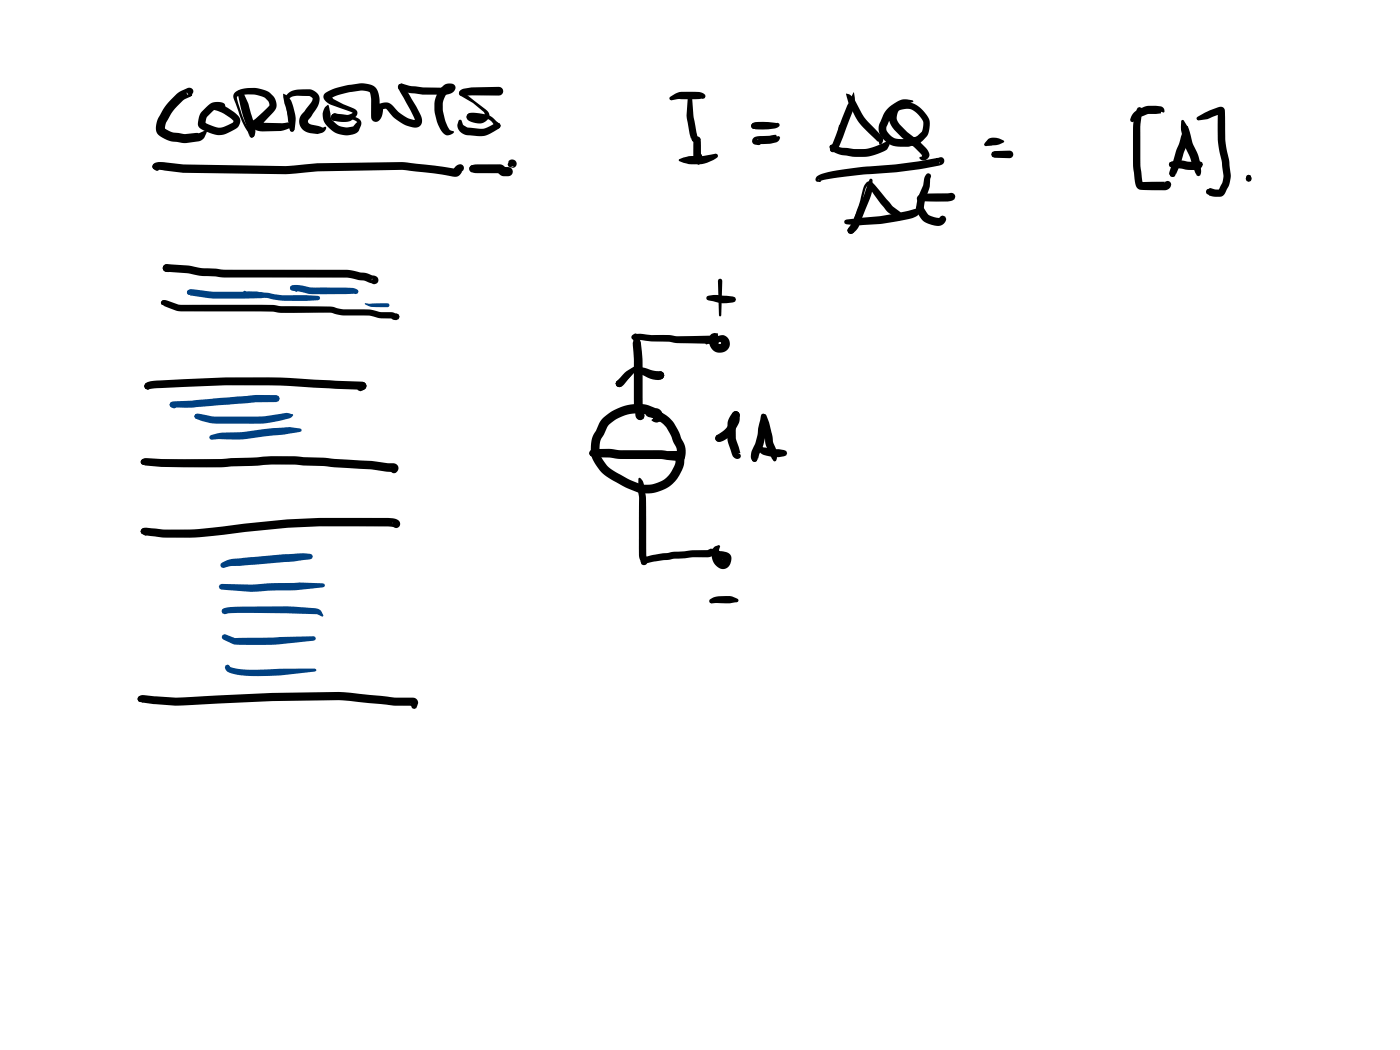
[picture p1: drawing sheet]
<svg xmlns="http://www.w3.org/2000/svg" width="285mm" height="214mm" viewBox="0 0 285 214" stroke-linecap="round" stroke-linejoin="round" font-family="sans-serif">
<g fill="#000">
<path d="M35.4 19.7a5.9 5.9 0 0 1 2.6-1.7h-.1a.82 .82 0 0 1 1.2 0 .82 .82 0 0 1 .1 1.2l-.2 .3-.3 .1-.3-.1-.3-.7-.1 .1a.74 .74 0 0 0 1.1 .5l-.1 .2a10.2 10.2 0 0 0-5.2 5.3l-.2 1.3-.1-.1 1.5 .8 1.3 .2a6.5 6.5 0 0 0 3.6 0h.6l1.4-.6 .2 .1-.1 .5-.5 1.1a1.88 1.88 0 0 1-1.4 .6 7.1 7.1 0 0 1-4 .1 5.6 5.6 0 0 1-4.2-1.9 3.9 3.9 0 0 1 .7-3.5 11.7 11.7 0 0 1 2.8-3.8zM48.5 18.5l.4-.2 .4 .1 .2 .3a34.5 34.5 0 0 1 2.4 7.3 2.47 2.47 0 0 1-.2 1.8l-.4 .2-.4-.1-.2-.4 .2-.3-.2 .2-1.6-5.2-.7-3.2zM57.7 19.1a3.2 3.2 0 0 1 2 2.7 7.6 7.6 0 0 1 .2 4.6l-.1 .3-.3 .1-.4-.1-.1-.4-.3-2.5-.8-2.8zM81.2 17.2l.5-.2 1.9 .5 2.5 .3 4.6 .1 .8-.2a.5 .5 0 0 0 .3 .7l-.4 .2a4.6 4.6 0 0 0-1.3 2.5 9.9 9.9 0 0 0 1.2 4.9l.4 .5 .7 .2a.7 .7 0 0 1-.7 .7 1.39 1.39 0 0 1-1.9-.8 7.9 7.9 0 0 1-.6-7.8 2.61 2.61 0 0 1 2.1-1.8 1.06 1.06 0 0 1 1.4 .8 1.06 1.06 0 0 1-1 1.3l-1 .2h-4.7l-1.6-.3a6.8 6.8 0 0 1-2.9-.7l-.4-.2-.1-.4zM93.8 18.4l.6-.3 1.6-.3 5.6-.1a.89 .89 0 0 1 .9 .9 .89 .89 0 0 1-.9 .9h-7.1l-.1-.1 .1-.1-.5 .3-.4-.2-.2-.4zM136.3 19.8l1.7-1a16.1 16.1 0 0 1 5.1 .1l.5 .4v.3l-.1 .4-.4 .1-4.8 .1-1.6 .2-.3-.1zM172.3 19.1a1.9 1.9 0 0 1 1.7 1.2l1.4 2.7a12 12 0 0 0 2.7 3.2l1.2 1.3a1.12 1.12 0 0 1 .4 1.4l-.5 .6-.1-.1-.2-.5-1-.9a15.4 15.4 0 0 1-5.4-8.1zM173.8 18.8l.1 .1a6.6 6.6 0 0 1-.6 4.5l-2.5 6.6a1.15 1.15 0 0 1-1.6 .8l-.2-.4 .6-1.3a64.2 64.2 0 0 1 3.4-8.6zM31.2 33.4a2.74 2.74 0 0 1 2.5-.3l3.6 .4 20.9 .3 6.4-.6 17.2-.2 10.9 1.3-.4 .2 .5-.6 .5-.4a.82 .82 0 0 1 1.1 .4 .82 .82 0 0 1-.4 1.1 1.47 1.47 0 0 1-1.8 1l-3.9-.7-6.4-.7-17.3 .3-6.5 .6-20.8-.3-5.3-.7 .1-.3-.5 .3-.4-.1-.2-.5zM31.2 33.5l.4-.2 .4 .2 .4 .9-.1 .3a.87 .87 0 0 1-1-.2 .87 .87 0 0 1-.1-1zM41.3 22.5l.7-.7a2.88 2.88 0 0 1 3.7-.6l.2 .4-.1 1.4-.9-1-.1 .1 .1 .1-1.2 .1-1.6 1.5-.3 1.5-.1-.4 .4 .3a5.7 5.7 0 0 0 2.6 .8 5.8 5.8 0 0 0 2.7-1.1l.2-.3-.8-.6-1.2-.8-2.2-.9-.5-.4v-.3l.1-.3 1.1-.2a8.4 8.4 0 0 1 4.4 2.5 1.8 1.8 0 0 1-.8 2.8 5 5 0 0 1-5.8 .4 1.8 1.8 0 0 1-1.6-1.8v-.2a3.1 3.1 0 0 1 1-2.3zM47.8 18.8a7 7 0 0 1 6.6-.2 3.2 3.2 0 0 1 1.9 3.1l-.7 1.2-2.4 2.5-.6 .5a.74 .74 0 0 0 .1-1.1l.7 .2 4 .1 1.2-.2 .1 .1 .3-.5a.56 .56 0 0 1 .5 .8l-.4 .7-1.9 .7-3.8 .1-.9-.2a1.26 1.26 0 0 1-1.3-1 1.26 1.26 0 0 1 .8-1.4l2.9-2.7-.3-1a4.6 4.6 0 0 0-4.1-1.3l-1.7 .2-.6 .4 .3 1.2 .9 2.8a8.1 8.1 0 0 0 2.1 3.4l-.2-.2 .3 .2 .2 .3-.2 .4-.5 .1-1.7-3-1.7-4.6a1.27 1.27 0 0 1 .1-1.6z"/>
<path d="M58.6 19.1l.9-.6a8 8 0 0 1 3.2-.3 2.22 2.22 0 0 1 2.2 1.1 2.22 2.22 0 0 1-.3 2.5l-1.8 2.6-.1 .5 .5 .4 2.4 .7 .6-.2a.58 .58 0 0 1-.2 1l-.2 .1a3.8 3.8 0 0 1-3.1 .1 2.33 2.33 0 0 1-1.2-3.8l1.8-2.2 .4-1-.7-.5h-2a1.89 1.89 0 0 0-2.2 .9v1.6a12.5 12.5 0 0 0 1 4.1l-.1-.2 .2 .4-.1 .4-.3 .1-.4-.2-1.1-6.3a1.6 1.6 0 0 1 .6-1.2zM66.2 21.8l.6-.5 .1 .2 .3 1.4a3.2 3.2 0 0 0 3.3 3.1l1.4-.2 .8-.9-.3-.3a2.41 2.41 0 0 0-1.9-.3l-2.3 .3a.74 .74 0 0 1-.8-.8l.2-.4 .4-.3 2.5 .3a3.5 3.5 0 0 1 3 1.4v.6l-.3 .9a2.19 2.19 0 0 1-2.3 1.2 5 5 0 0 1-5.1-3.5 2.91 2.91 0 0 1 .4-2.2zM66.1 19.1a11.1 11.1 0 0 1 5.3-1.8l1.3-.2a3.9 3.9 0 0 1 4 1l.4 .9 .1 1 .1 3.9a.75 .75 0 0 0-1.2-.6l.4-.6a1.97 1.97 0 0 1 1.2-1.8 1.97 1.97 0 0 1 2.1 .5 7.2 7.2 0 0 0 4.7 3.1v.1l-.2-.6-.8-1.6-2.4-4.4-.1-.3 .2-.5 .5-.2 .6 .4 3.1 5.6a1.93 1.93 0 0 1-.2 2.8l-.2 .1a7 7 0 0 1-6-3.3l-.2-.3a.59 .59 0 0 0-.9 0l.1-.2a2.38 2.38 0 0 1-1.5 2.7 1.07 1.07 0 0 1-.9-1.4l-.1-3.8a.85 .85 0 0 0-1-1.1l-1-.1-2.4 .4-2.5 .6-1.5 .8 .2-.4v-.3l.6 .7 3.1 1.5a2.3 2.3 0 0 1 1.8 1.1v.3a3.1 3.1 0 0 1-3.8 1.7l-.8-.2a.76 .76 0 0 1-.8-.7 .76 .76 0 0 1 .8-.8l.4 .2-.2-.1a3.7 3.7 0 0 0 3.4-.2h.1l-1.2-.5a13.3 13.3 0 0 1-3.8-1.4 1.43 1.43 0 0 1-.8-2zM93.4 24.5l.3-.1 .2 .1 .4 .9 .8 .5 2.7 .3a2.95 2.95 0 0 0 1.9-.5l1.6-.8 .4 .2 .2 .5a2.09 2.09 0 0 1-1.5 1.3 4.4 4.4 0 0 1-3.1 .8l-1.6-.1a2.3 2.3 0 0 1-2.6-2.2zM93.6 18.6l.4-.2 .4 .2 .2 .3-.2-.2 4.5 3.6a1.49 1.49 0 0 1 .7 1.6 1.49 1.49 0 0 1-1.3 1.1 3.5 3.5 0 0 1-3.2-.9l-.1-.3a.74 .74 0 0 1 .7-.7l.5 .1 .3 .5-.3-.4 .7 .2a1.47 1.47 0 0 0 1.7-.1v-.5a19.6 19.6 0 0 0-5.1-3.6l-.1-.3zM95.2 23.2a4.8 4.8 0 0 1 3.5 .1 3.5 3.5 0 0 1 2.3 1.3l.8 .6 .1 .4-.2 .4-.4 .2a.51 .51 0 0 1-.6-.5 2.61 2.61 0 0 0-1.5-1.5l-.1-.1a4.5 4.5 0 0 0-3 .3l.3-.2a.74 .74 0 0 1-1 .2 .74 .74 0 0 1-.3-1zM103.6 32.7a.86 .86 0 0 1 1.5 .3 .86 .86 0 0 1-1.1 1.1l-.2-.1 .4 .1 .4-.2-.7 .2-.4-.2-.2-.4zM138.3 32.4a8.3 8.3 0 0 1 4.8-.6l2.6-.5 .4 .1 .1 .3-.3 .4a7.9 7.9 0 0 1-7.5 .8l-.2-.3zM140.2 19.7l.3-.1 .3 .1 .1 .3 .3 3.8 .8 4.1-.1 .5-.2 .4-.4 .1-.3-.2-.2-.5h-.1l-.9-4.1 .2-4.1zM141 27.9l.2-.1 .4 .3v-.2l.2 .2v.2l-.1 .4-.6 .1-.2-.4zM141.4 29.7l.9 1.2a1.76 1.76 0 0 1 .4 2.4l-.5 .2a1.07 1.07 0 0 1-.7-1.2l.1-.6zM141 27.9l.3-.1 .4 .1 .2 .4-.2 .5h-.4l-.3-.1-.2-.4z"/>
<path d="M141.4 28a.72 .72 0 0 1 .8-.1 .72 .72 0 0 1 .5 .6l-.5 .2-.3 .4-.2-.4-.5-.2zM141.4 28a.83 .83 0 0 1 1 0 .83 .83 0 0 1 .3 1v3.5a.78 .78 0 0 1-.8 .7 .78 .78 0 0 1-.7-.7v-1.1a6.7 6.7 0 0 1 .2-3.4zM153.2 25.2l.1-.1a9.3 9.3 0 0 1 4.7-.1l.6 .1a.72 .72 0 0 1-.6 1l-1.6 .2h-2.6h-.1l.2-.2-.4 .2-.4-.2-.2-.5zM153.1 25.2l.4-.1h.3l.5 .6-.1 .5-.3 .1-.7-.2-.3-.4zM153.5 28.1a2.71 2.71 0 0 1 1.8-.4l2.6-.3 .3 .4h.5l.1 .3-.3 .6-.5 .3-1.3 .3-2.4 .1a.65 .65 0 0 0-.1-1l.7 .4 .1 .3-.2 .3-.3 .1h-.7a.77 .77 0 0 1-.7-.6 .77 .77 0 0 1 .4-.8zM166.3 35.9a8.5 8.5 0 0 1 4.1-1.2l6-.8a77.6 77.6 0 0 0 12.5-1.4l2.2-.4a.62 .62 0 0 0-.2 .7 .62 .62 0 0 0 .5 .4l-.2-.1-1.3 .1-.1-.2 .1-.2 1-.5a.83 .83 0 0 1 1.3 .1 .83 .83 0 0 1-.7 1.2l-3.1 .7a90.3 90.3 0 0 1-12.6 1.2l-6.1 .8-2.1 .3-.6 .3-.3-.4 .4 .5h-.5a.58 .58 0 0 1-.6-.4 .58 .58 0 0 1 .3-.7zM170.8 25.6l.2-.2 .3 .2a14.7 14.7 0 0 1-1.2 4.8l.1-.2-.2 .6-.4 .2-.4-.2-.2-.5 .2-.4a7.5 7.5 0 0 0 1.6-4.3zM169.1 29.6l.6-.1 .2 .2-.3 .6-.6-.1-.1-.3zM169 29.6l.4-.2 .3 .2 .1 .2 .1-.2a16.5 16.5 0 0 0 6.2 .7l1.4-.2 2.1-.8 .8-.4 .6-.6 .2 .2v.7l-.6 1.2a11.7 11.7 0 0 1-11.2 .3l-.5-.6zM177.1 36.4l.5 .1 .1 .3a10.9 10.9 0 0 1-1.5 5.8l-1.4 3.5a3.1 3.1 0 0 1-1.6 1.5l-.5-.2a1.13 1.13 0 0 1 .4-1.4l.4-.5 2.3-5.5zM180.7 22.1l.8-.6a4.3 4.3 0 0 1 3.2-1.3l1.1 .2 .2 .2-.2 .2-1.1 .2-.8 .4-1.8 1.3-.7 1-.9 2.1a1.19 1.19 0 0 0 .3 1.2l.7 .7 .7 .5 2.7 .1h-.1l1.7-.5 .9-.7a2.62 2.62 0 0 0 .2-2.9 3.5 3.5 0 0 0-3.2-2l-1 .2-.5 .2a2.11 2.11 0 0 0 .3 2.7l1.5 1.6 2.7 2.1 1.3 1.4a1.23 1.23 0 0 1 .3 1.7 1.23 1.23 0 0 1-1.7 .3l-.1-.2v-.2l.5-.2 .1-.5-.1 .4-.3-.5-1.7-1.6a11.2 11.2 0 0 1-4.5-4.5 2.99 2.99 0 0 1 2.9-4.3 5.3 5.3 0 0 1 5.2 4.4 4 4 0 0 1-2.9 4.3 6.6 6.6 0 0 1-5.7-.4 3.4 3.4 0 0 1-1.8-3.5l1-2.4zM188.7 35.4l.3-.1 .4 .1 .2 .4-.2 .7a7.5 7.5 0 0 1-1 4l-.2 1.1a1.43 1.43 0 0 1-.9 1.8 .8 .8 0 0 1-.8-1 12.7 12.7 0 0 1 1.5-4.7l.1-.9a2.14 2.14 0 0 1 .6-1.4z"/>
<path d="M201.2 28.3a2.53 2.53 0 0 1 2.2-.1l1 .4 .1 .2a3.1 3.1 0 0 1-2.3 .8l-1.5 .2-.2-.1-.2-.3zM202 31l.5-.2 3-.1a.77 .77 0 0 1 .8 .7 .77 .77 0 0 1-.8 .8l-3-.1-.5-.2-.2-.5zM230.9 22.9l1.1-.7a4.8 4.8 0 0 1 3.4-.7l1 .2 .4 .2 .3 .4-.1 .6h-.2l-.3-.1-.1 .3-1.8 .1a3 3 0 0 0-2.1 .5l-1 .3-.7 .8-.6-.1-.1-.3 .2-.6zM231.6 21.9l.4-.1 .4 .2 .2 .4-.4 2.7a55.6 55.6 0 0 0 .5 12.1l-.4-.1 4.9-.1-.1 .2a.8 .8 0 0 1 1.2 0 .8 .8 0 0 1-.3 1.2l-.8 .3h-4.2a1.57 1.57 0 0 1-1.9-1.7 33.5 33.5 0 0 1-.4-7.7l.1-4.4zM239.2 32.4l.3-.2 .2 .3a6.7 6.7 0 0 0-.4 3.2l-.3 .3h-.3l-.4-.1-.2-.5 .7-1.1zM238.2 33.1l.4-.2 1.8-.2 1.5 .2 1.8 .1v.1l.6-.2 .4 .1a1.03 1.03 0 0 1-.4 1.4l-.5 .2a8.8 8.8 0 0 1-3.4-.3l-1.8-.2-.4-.2-.2-.4zM238.2 33.1a.73 .73 0 0 1 1 .4 .73 .73 0 0 1-1 .4l-.2-.4zM240.6 24.5l.2-.1a6.9 6.9 0 0 1 1.8 3.9l.4 1.3a11.3 11.3 0 0 1 1.4 3.6l.1 2-.2 .5-.3 .2-.3-.2-.4-.6-.9-2.9a14 14 0 0 1-1.9-7.4zM241.4 25.8l.3-.2 .2 .3a11.1 11.1 0 0 1-1 5.8l-.5 1.4-1 2.4v-.2l-.2 .6-.5 .1-.4-.1-.2-.5v-.4l1.4-4.4 .5-1.2a10.5 10.5 0 0 1 1.4-3.6zM243.7 23.9l1.7-1 2.6-1.1a.98 .98 0 0 1 1.1 .1 .98 .98 0 0 1 .3 1.1v1a24.4 24.4 0 0 0 .9 8.6l.3 2.9a6.1 6.1 0 0 1-1.8 4.5l-1.3 .1-1.3-.3-.1-.1-.4-.2-.2-.5 .2-.4 .6-.3 1.2 .3h.9l-.3 .1 .7-1.4 .3-1.3-.4-3.3a23.8 23.8 0 0 1-.8-8.7l.1-1.5 .2 .5 .4 .2-1.8 .6a5.3 5.3 0 0 1-2.7 .7l-.4-.1zM245.7 38.6l.5-.2 .5 .6-.5 .7-.5-.2-.2-.5zM33.2 54.2l.4-.3 .7-.1 4.1 .3 2.7 .5 4.6 .3h25l2.6 .6a5.2 5.2 0 0 1 2.5 .6 .92 .92 0 0 1 1.2 .7 .92 .92 0 0 1-.9 1.1l-.4-.2-.1-.4 .3-.5a.51 .51 0 0 0 0 .9l-.4-.1a4.9 4.9 0 0 0-2.5-.6l-2.4-.5h-24.9l-3.5-.3a13 13 0 0 1-3.9-.6l-4.3-.3 .3-.1a.74 .74 0 0 1-.9-.1 .74 .74 0 0 1-.2-.9z"/>
<path d="M33.4 54.1l.5-.3 .4 .2 .3 .3-.3-.3 .1 .3 .6 .2 .1 .3a1.04 1.04 0 0 1-1.3 .5l-.6-.5v-.5zM172 44.8l.3-.1 7.1-.7 6.7-1.4a.8 .8 0 0 1 1 .6 .8 .8 0 0 1-.7 .9 41.5 41.5 0 0 1-7.2 1.5 25.9 25.9 0 0 1-6.8 .1l-.4-.2-.1-.3zM176.4 37.1a.94 .94 0 0 1 1.5 .3l3.8 4.5 1.5 1.2a.95 .95 0 0 1 .6 1.1 .95 .95 0 0 1-1.1 .7l.2-.7-.2 .3-2.2-1.5-2.6-3.4-1.1-1.6v-.2l-.5 .5-.7 2.7a15.7 15.7 0 0 0-1.1 4.3l-.6 2-.3 .2-.4 .1-.5-.2-.2-.5 .1-.3a19.2 19.2 0 0 0 2.7-6.6l.6-2zM186.9 39.8l1.1-.3 5.6-.2a.8 .8 0 0 1 .9 .8 1.4 1.4 0 0 1-1.5 .9l-5.3-.1 .2-.4-.3 .7-.3 .1a.88 .88 0 0 1-.4-1.5zM186.7 42a.85 .85 0 0 1 1.4 .3l.8 1.3 .7 .4 1.6 .4 .4-.4 .3-.1 .5 .2a1.34 1.34 0 0 1-.9 1.8 4.4 4.4 0 0 1-4.9-2.9l-.1-.4zM33 61.2l.7-.1 3.1 1h19.2a10.6 10.6 0 0 0 3.7 .2l7.6 .1 3 .6a24.3 24.3 0 0 1 6.4 .3l1 .3h2.3l.6 .3-.2-.1 .8 .2 .2 .5-.2 .5-.5 .2-.6-.1-.4-.3a7.1 7.1 0 0 1-3.4-.3l-1.1-.2-5.4-.1-2.6-.5h-7.5a12.6 12.6 0 0 1-4.1-.3h-19.2l-3.1-1.1 .3-.3-.3 .1-.4-.1-.1-.4zM32.9 61.3l.4-.2 .3 .2 .2 .8-.1 .2a1.06 1.06 0 0 1-.9-.7z"/>
<circle cx="68.2" cy="23.8" r=".74"/>
<circle cx="142.2" cy="32.7" r=".71"/>
<circle cx="153.6" cy="25.6" r=".6"/>
<circle cx="169.6" cy="30.4" r=".62"/>
<circle cx="33.9" cy="54.6" r=".74"/>
</g>
<g fill="#000">
<path d="M141.4 29.4l.2 .3-.2 .2z" fill-rule="evenodd"/>
<path d="M253.9 35.7l.3-.1a.85 .85 0 0 1 .5 1.2l-.5 .2-.4-.2-.2-.4z" fill-rule="evenodd"/>
<circle cx="254.2" cy="36.1" r=".53"/>
</g>
<g fill="#004080">
<path d="M38.1 59.3l.4-.3 .5-.1a46.8 46.8 0 0 0 10.5 .5l3.8 .1 .5 .2 .1 .4-.1 .4-.5 .2-8.1 .1a24.4 24.4 0 0 1-6.5-.7l.1-.1h-.2l-.4-.1-.2-.4z"/>
<path d="M38.3 59.1l.3-.1 .3 .2 .2 .3-.3 .4-.2 .1-.4-.1-.1-.6z"/>
<path d="M38.2 59.2l.4-.1 .2 .1 .3 .7h-.5l-.4-.1-.1-.2z"/>
<path d="M49.6 59.3h.4l.2 .4-.1-.3h2.2l5.4 .7 7 .1 .3 .2 .2 .3-.2 .3-.3 .1-6.8 .1-3.5-.5-3.9-.4a.73 .73 0 0 1-.8-.2 .73 .73 0 0 1-.1-.8z"/>
<path d="M59.2 58.2l.4-.1 .2 .1 .7 .9a.21 .21 0 0 1 0 .3 .21 .21 0 0 1-.3 0l-.5-.3h-.2l.1 .1-.4-.2-.2-.4z"/>
<path d="M59.2 58.2a6.4 6.4 0 0 1 4.1 .3l8.5 .1 .8 .3 .3 .2 .1 .3-.2 .3-.3 .2h-5.1a19.6 19.6 0 0 1-5.6-.4l-1.8-.2a1 1 0 0 1-1-.7z"/>
<path d="M74.4 61.7l.7 .2 3.8-.2 .3 .2 .1 .2-.1 .3-.3 .1a11.1 11.1 0 0 1-3.7-.1l-.9-.4-.1-.1z"/>
</g>
<g fill="#000">
<path d="M29.6 78.1a4.5 4.5 0 0 1 3.1-.6 217.9 217.9 0 0 1 35.8 0l5.3 .2a.83 .83 0 0 1 .8 .8 .83 .83 0 0 1-.8 .9l-.5-.2 .4 .1-6.7-.2a219.1 219.1 0 0 0-34.2-.1l-2.4 .2 .2-.2-.5 .3-.5-.2-.2-.5zM29.6 78.2l.5-.2 .3 .1 .2 .2h-.2l.4 .5a.8 .8 0 0 1-1.3 .2l-.1-.4zM73.4 77.9a.78 .78 0 0 1 .9 .1 .78 .78 0 0 1 .2 .9l-.3 .4a1.12 1.12 0 0 1-1.3 .2l-.2-.5v-.4zM28.9 93.6l.3-.1 .5 .1 .1 .5-.3 .5h-.3l-.4-.1-.1-.4zM28.9 93.5l.6-.2a142.2 142.2 0 0 0 15.5 .2l7.7-.4a43.9 43.9 0 0 1 7.3-.2l15.6 .9 3.3 .5h1.2a1 1 0 0 1 1 .6 1 1 0 0 1-.2 1.1 .74 .74 0 0 1-1.1 .2 .74 .74 0 0 1-.2-1 .63 .63 0 0 0 .5 .9l-1.4-.1-3.2-.4-15.5-1h-4.7l-2.9 .2-5.3 .2a122 122 0 0 1-17.7-.3l.1-.1-.3 .1-.4-.2-.2-.4zM28.8 93.7l.4-.2 .4 .1 .4 .7-.1 .2-.8 .1-.3-.2-.1-.3zM28.8 107.7l.6-.2a59.5 59.5 0 0 0 15.9-.3 141.2 141.2 0 0 1 13.8-1.5l5.9-.2h14.9a1.33 1.33 0 0 1 1.5 1.6 .79 .79 0 0 1-.9 .4 .79 .79 0 0 1-.6-.8l.1-.4a.75 .75 0 0 0 .2 1l-1.2-.1h-6.7a145.3 145.3 0 0 0-13.9 .3l-8.5 .8a74.8 74.8 0 0 1-15 1.2l-1.9-.1-3.5-.4-.2-.1 .4-.2-.5 .1-.4-.2-.2-.4zM28.8 107.7l.4-.1 .5 .1 .3 .9-.1 .3a1 1 0 0 1-1.3-.8zM28.3 141.8a1.64 1.64 0 0 1 1.5-.2l1.9 .2a65.3 65.3 0 0 0 12.5-.2l11.2-.5 13.6-.2 11.3 1.1h3.8a1.06 1.06 0 0 1 1 1.2l-.3 1-.5 .2-.4-.2-.4-1 .2 .3 .4 .2h-4l-10.2-1.1a383.2 383.2 0 0 0-28.8 .8l-1.9 .1a34.7 34.7 0 0 1-7.6-.1l-2.7-.4h-.1l.2-.1-.4 .1-.4-.2-.2-.5zM28.2 141.9l.4-.2 .4 .1 .4 .5v.6l-.3 .1-.9-.3-.2-.4z"/>
<circle cx="30.1" cy="78.6" r=".68"/>
<circle cx="73.8" cy="78.6" r=".79"/>
<circle cx="28.7" cy="142.3" r=".62"/>
</g>
<g fill="#004080">
<path d="M34.7 82l.4-.2 .6 .3 .3 .5-.1 .4-.4 .2-.7-.3-.3-.4z"/>
<path d="M34.8 81.9l.7-.2 3.5-.1 12.9-1.2h4.3l.6 .3 .2 .5-.2 .5-.6 .2h-4.1l-13 1.1-3.8-.1 .3-.2-.5 .3-.4-.2-.2-.4z"/>
<path d="M39.7 84.4l.5-.2a21.9 21.9 0 0 0 7.5 .6h1.8a37.8 37.8 0 0 0 8.9-.7l1.2 .3a.78 .78 0 0 1-.6 .7l-.7 .2a25.3 25.3 0 0 1-8.8 1h-3.3a12.4 12.4 0 0 1-6.2-1l-.3-.2-.1-.3z"/>
<path d="M39.7 84.4l.4-.1 .5 .3 .2 .4-.1 .2-.3 .1a.71 .71 0 0 1-.8-.5z"/>
<path d="M42.7 88.7l.3-.1a12.2 12.2 0 0 1 5-.6l2-.1a67.3 67.3 0 0 1 9-.9l2.1 .2 .2 .1 .1 .3-.3 .3-3.2 .6-4.1 .4a34.7 34.7 0 0 1-9.3 .5l-1.4 .1-.4-.1-.1-.3z"/>
<path d="M45 114.8a6.1 6.1 0 0 1 4-1.1l8.8-.9 4-.2 1.3 .2 .4 .1 .2 .4-.2 .4-.4 .2-3 .4-13 .9-1.7 .4-.4-.1-.1-.4z"/>
<path d="M44.7 119.1l.4-.2 5.9 .1 3.5-.2 6.5-.2 4.8 .2 .2 .1 .2 .3-.2 .3-.2 .1a63.8 63.8 0 0 1-11.2 .7l-3.6 .2-5.9-.5-.4-.1-.1-.4z"/>
<path d="M45.2 124.1l1-.4a20.9 20.9 0 0 1 5.1-.2 84.6 84.6 0 0 1 13.2 .4l.9 .5 .4 .9v.2l-.2 .1-1.1-.6-6.1-.1-10-.1-1.9 .1-.8 .2-.4-.2-.2-.5z"/>
<path d="M45.3 129.3l.6-.1 2.1 .8-.2-.1 16.1-.4 .3 .2 .1 .3-.1 .3-.3 .1-7.7 .8-7.5 .1-1.2-.1-2-1-.4-.5z"/>
<path d="M45.9 135.5l.4-.2 .3 .1 .3 .4a14.1 14.1 0 0 0 5.7 .6l4.4-.2 7-.1 .3 .1 .1 .2-.3 .3a68.8 68.8 0 0 1-11.5 1 13.8 13.8 0 0 1-6.2-.9l-.6-.7z"/>
<circle cx="40.1" cy="84.7" r=".51"/>
</g>
<g fill="#000">
<path d="M95.8 33.8a3.7 3.7 0 0 1 2.5-.3h1.5a5.1 5.1 0 0 1 2.5 .1l.7 .6-.4-.2h.9a.94 .94 0 0 1 .9 .9 .94 .94 0 0 1-.9 1h-.9a1.6 1.6 0 0 1-1.2-.8l.3 .2h-2.5a7.4 7.4 0 0 1-3.2-.2 .77 .77 0 0 1-.2-1.3zM95.8 33.8l.5-.2 .4 .1 .6 1-.1 .2-.3 .1-.9 .1a.77 .77 0 0 1-.2-1.3zM146.3 56.9l.3-.2 .3 .2 .2 .3-.2 7-.3 .2-.2-.2-.2-7zM125.6 77.6l3.4-2.8a4.9 4.9 0 0 1 3.5 .5l1.7 .3-.3 .2 .5-.2a.91 .91 0 0 1 .8 1.1 .91 .91 0 0 1-1.2 .7l-1.6-.3-3.1-1.3-1.9 1.7-.9 1.1-.5 .2-.4-.2-.3-.5zM128.7 68.3a2.46 2.46 0 0 1 2.2-.3l1.9 .2a14.4 14.4 0 0 1 4.9 .3l8.2-.2a.8 .8 0 0 1 .8 .8 .8 .8 0 0 1-.8 .8l-.4-.2 .4 .3-4.9-.1a14 14 0 0 1-4.6-.3h-.2a34.8 34.8 0 0 1-6.6-.4l-.4-.1 .2-.3-.1-.2 .3 .6-.1 .1-.1 .1-.7-.4a.51 .51 0 0 1 0-.7zM129.1 68l.3-.1 .2 .1 .7 1.1a30.1 30.1 0 0 1 .5 9v4.3l.3 1.9a.69 .69 0 0 0-.9-.4 .83 .83 0 0 1 1 .8 1 1 0 0 1-1.2 .7 1 1 0 0 1-.7-1.3l-.2-1.7v-2.9a72.8 72.8 0 0 0-.3-9.7zM127.2 75.9l1.9-1.3 1.2-.5-3.5 4.4-.7 .3-.5-.2-.2-.5 .1-.4 .4-.3zM143.9 60.3a9.2 9.2 0 0 1 4.1-.1l1.7 .4 .1 .4-.1 .4a6.5 6.5 0 0 1-4.3 0l-1.5-.4-.1-.3zM144.8 68.1a1.22 1.22 0 0 1 1.4-.1v.6l-.2 .6 .4 .8h.4v-.3a3.6 3.6 0 0 0-2.9 .4l-.3-.2a5.1 5.1 0 0 1 3.9-1.6 1.88 1.88 0 0 1 .9 2.4 1.88 1.88 0 0 1-2.4 1.1 2.44 2.44 0 0 1-1.2-3.7zM145.4 68.7l.5-.2 .5 .1 .2 .4a.87 .87 0 0 1-1 .8l-.1-.6-.2-.1-.1 .3v-.2zM120.1 91.9l.3-.2a10.6 10.6 0 0 1 4.1-.3l1.8 .3 12.2 .1a1.04 1.04 0 0 1 1 1.1 1.04 1.04 0 0 1-1.1 1l-3.8-.4-8.9-.1a19.9 19.9 0 0 0-5-.3l.3-.2a.72 .72 0 0 1-.8-.1 .72 .72 0 0 1-.1-.9zM120.2 91.8l.5-.2 .5 .2 .2 .4-.3-.1 .4 .8-.1 .2h-.2l-1-.5-.2-.3z"/>
<path d="M130 83.7l.2-.1 .6 .6a.78 .78 0 0 1 0 1.2 .78 .78 0 0 1-1.2-.4v-.3l.1-.5v.4h.1l.1-.1zM130 97.3h.2a2.81 2.81 0 0 1 1 2.5l.1 .4a12.5 12.5 0 0 1 .3 4v9.1a1.18 1.18 0 0 1-.5 1.8l-.4-.2-.6-1.8v-11.7l-.2-1.5zM122.7 85.1a10.2 10.2 0 0 1 9.3-2.6l1.4 .6a1.43 1.43 0 0 1 1.6 1.6 1.43 1.43 0 0 1-1.9 1.2l-.4-.4 .3-.3 .2-.5-.2-.1a.37 .37 0 0 0 .4 .5l-2.1-.8a8 8 0 0 0-7.7 2.7l-.6 1.5a4.7 4.7 0 0 0 .6 6.2 8.9 8.9 0 0 0 2.8 2l1.7 1 2.3 .9 1.6 .1a5.8 5.8 0 0 0 4.7-2.8l.7-1.4 .2-1.3a3.3 3.3 0 0 0-.6-3.4l-.3-1a6.3 6.3 0 0 0-1.7-2.5 6.3 6.3 0 0 0-3-1.4l-.4-.2-.2-.5a.99 .99 0 0 1 1.4-.6 6.3 6.3 0 0 1 5.5 4.5l.3 .8a6 6 0 0 1 1 3.3l-.3 1.6a7.3 7.3 0 0 1-2.8 5.1 8 8 0 0 1-8.8 .5l-1-.5a16.2 16.2 0 0 1-4.5-3 6.4 6.4 0 0 1-.9-8.2l.8-1.6zM137.6 92.3a1.04 1.04 0 0 1 1.4-.3 1.04 1.04 0 0 1 .3 1.4h-.6l-.6 .2-.2-.1v-.7zM149.3 83.9a.93 .93 0 0 1 1.1 .1 .93 .93 0 0 1 .2 1.1 6 6 0 0 1-4.1 4.9 .74 .74 0 0 1-.9-.8 .74 .74 0 0 1 1.1-.6l-.5-.1a6.4 6.4 0 0 0 2.8-3.1v-.9zM145.9 88.6l.4-.2 .5 .2 .2 .6v-.2a.73 .73 0 0 1-.7 .9l-.4-.1-.3-.4zM149.3 83.9a.79 .79 0 0 1 1.1 .1 .79 .79 0 0 1-.1 1.1l.1-.1-.6 1.2v3.1l.9 2.9-.4 .1 .4 .2 .2 .4a.85 .85 0 0 1-.7 .5 .85 .85 0 0 1-.8-.3l-.2-.2a10.9 10.9 0 0 1-1.1-5.9 3.8 3.8 0 0 1 1.2-3.1zM153.2 93.1l.1 .2 .5-.5h.2l.1 1-.4 .2-.4-.2-.2-.3zM154 90.6l.2-.1 1.3 .6 4.1 .5 .5 .2 .2 .5-.2 .4a6.9 6.9 0 0 1-5.1-.3l-.5-.6-.6-1zM155.1 84.3l.3-.1 .3 .1 .2 .4 .1 1.1-.1 1.6a8.8 8.8 0 0 1-.9 4.1l-.9 2.4-.5 .2a1.32 1.32 0 0 1-.7-1.9l.9-2.1zM155.4 84.4h.5l.7 1.6 .7 2.9 .1 1.2 .7 1.6 .1 1.5-.2 .6-.3 .2-.2-.1-.9-1.7a6.7 6.7 0 0 1-.9-3.6l-.4-3.9zM130.8 113.8l2-.8 4.2-.6 4-.4h3l.7-.3 .5 .1v.1l.4-.1 .4 .1a.81 .81 0 0 1-.5 1.1l-1.2 .5h-3.2l-3.9 .3-4.2 .6-1.4 .3 .1-.3-.1 .5-.5 .2-.4-.2-.2-.5z"/>
<path d="M145.4 111.4l.9-.4 .2 .1 .1 .2-.2 .7 .1 .2 .1 .6a1.33 1.33 0 0 0 .7 1.4h-.2l.1-.6 .2 .4-2.2-.5-.2-.5 .2-.4 .4-.2a3.5 3.5 0 0 1 2.4 .1 1.48 1.48 0 0 1 .7 2.2 1.69 1.69 0 0 1-1.4 1.2 1.69 1.69 0 0 1-1.7-.9 3 3 0 0 1-.2-3.6zM144.5 122.1a4.3 4.3 0 0 1 3.3-.7 3.6 3.6 0 0 1 2.5 .6l.1 .2a.62 .62 0 0 1-.8 .4l-1 .2-3.7 .1-.4-.2-.1-.3z"/>
<circle cx="126.1" cy="78.1" r=".71"/>
<circle cx="134.4" cy="76.3" r=".8"/>
<circle cx="134.4" cy="76.4" r=".81"/>
<circle cx="120.7" cy="92.2" r=".68"/>
<circle cx="149.8" cy="84.5" r=".78"/>
<circle cx="153.6" cy="93.4" r=".6"/>
</g>
</svg>
